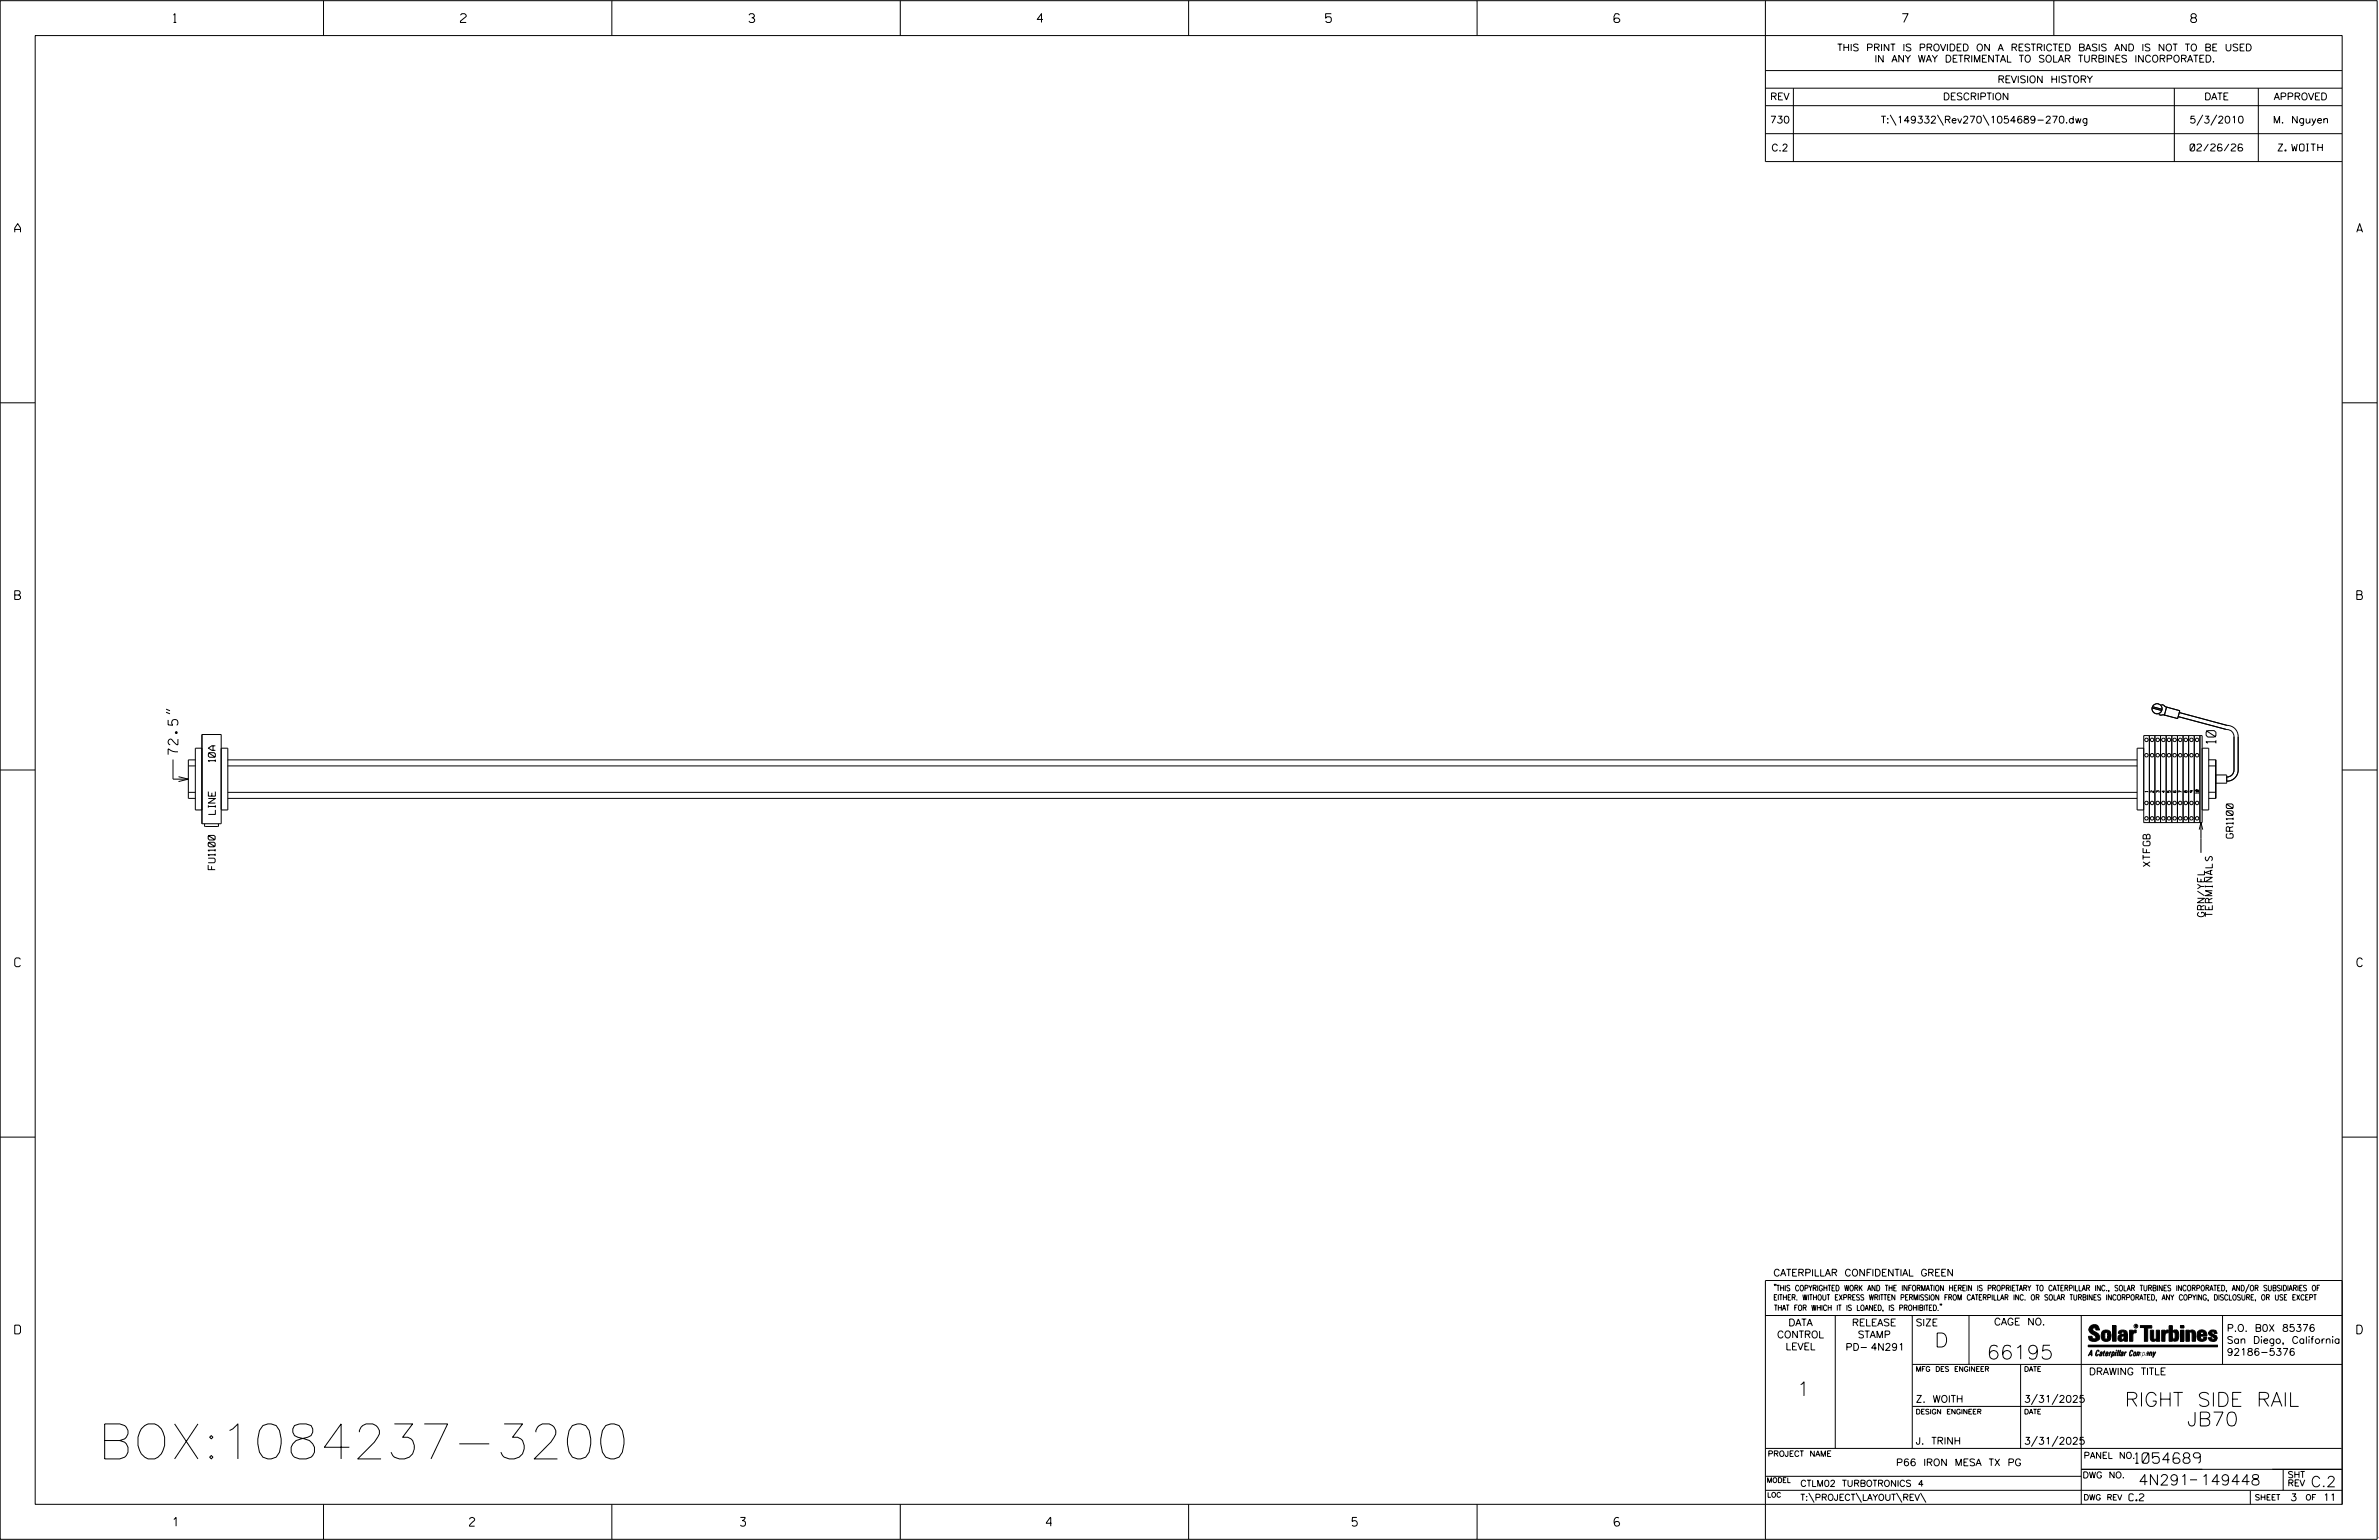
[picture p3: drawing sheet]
<svg xmlns="http://www.w3.org/2000/svg" width="864mm" height="559mm" viewBox="0 0 864 559" stroke-linecap="round" stroke-linejoin="round" font-family="sans-serif">
<defs><g id="words">
<text font-size="12.7" x="35.6" y="529.4">BOX:1084237-3200</text>
<g font-size="5.1">
<text x="702.3" y="488.8">D</text>
<text x="721.2" y="493.2">66195</text>
<text x="652.2" y="506.5">1</text>
<text x="771.3" y="510.3">RIGHT SIDE RAIL</text>
<text x="793.9" y="517.4">JB70</text>
</g>
<g font-size="3.8">
<text x="775.1" y="531">1054689</text>
<text x="776.3" y="538.9">4N291</text>
<text x="798.8" y="538.9">149448</text>
<text x="838.8" y="539.5">C.2</text>
</g>
<g font-size="3.6">
<text x="804.4" y="269.7" transform="rotate(-90 804.4 269.7)">10</text>
<text x="64.6" y="273.8" transform="rotate(-90 64.6 273.8)">72.5&quot;</text>
</g>
<g font-size="3.2">
<text x="63" y="8.2">1</text>
<text x="167.2" y="8.2">2</text>
<text x="271.8" y="8.2">3</text>
<text x="376.5" y="8.2">4</text>
<text x="481.2" y="8.2">5</text>
<text x="690.6" y="8.2">7</text>
<text x="795.3" y="8.2">8</text>
<text x="5.4" y="84.3">A</text>
<text x="855.5" y="84.3">A</text>
<text x="5.4" y="217.5">B</text>
<text x="855.6" y="217.5">B</text>
<text x="5.4" y="350.8">C</text>
<text x="855.6" y="350.8">C</text>
<text x="5.4" y="484">D</text>
<text x="855.6" y="484">D</text>
<text x="62.8" y="553.8">1</text>
<text x="170.4" y="553.8">2</text>
<text x="268.8" y="553.8">3</text>
<text x="379.8" y="553.8">4</text>
<text x="490.8" y="553.8">5</text>
<text x="585.9" y="553.8">6</text>
</g>
<g font-size="2.5">
<text x="666.9" y="18.5">THIS PRINT IS PROVIDED ON A RESTRICTED BASIS AND IS NOT TO BE USED</text>
<text x="680.5" y="22.6">IN ANY WAY DETRIMENTAL TO SOLAR TURBINES INCORPORATED.</text>
<text x="725.1" y="30">REVISION HISTORY</text>
<text x="642.6" y="36.3">REV</text>
<text x="705.3" y="36.3">DESCRIPTION</text>
<text x="800.2" y="36.3">DATE</text>
<text x="825.4" y="36.3">APPROVED</text>
<text x="642.5" y="44.7">730</text>
<text x="682.8" y="44.7">T:\149332\Rev270\1054689-270.dwg</text>
<text x="794.8" y="44.7">5/3/2010</text>
<text x="825.1" y="44.7">M. Nguyen</text>
<text x="643" y="54.8">C.2</text>
<text x="795" y="54.8">02/26/26</text>
<text x="827" y="54.8">Z. WOITH</text>
<text x="78.2" y="276.4" transform="rotate(-90 78.2 276.4)">10A</text>
<text x="78.2" y="295.5" transform="rotate(-90 78.2 295.5)">LINE</text>
<text x="810.7" y="304.1" transform="rotate(-90 810.7 304.1)">GR1100</text>
<text x="78.1" y="315.6" transform="rotate(-90 78.1 315.6)">FU1100</text>
<text x="780.5" y="314.4" transform="rotate(-90 780.5 314.4)">XTFGB</text>
<text x="800.3" y="332.6" transform="rotate(-90 800.3 332.6)">GRN/YEL</text>
<text x="803.1" y="332.6" transform="rotate(-90 803.1 332.6)">TERMINALS</text>
<text x="643.8" y="463">CATERPILLAR CONFIDENTIAL GREEN</text>
<text x="645.1" y="485.5">CONTROL</text>
<text x="649.2" y="481.1">DATA</text>
<text x="672.3" y="481.1">RELEASE</text>
<text x="674.4" y="485.5">STAMP</text>
<text x="695.4" y="481.1">SIZE</text>
<text x="723.8" y="480.8">CAGE NO.</text>
<text x="808.4" y="483.1">P.O. B0X 85376</text>
<text x="648.2" y="489.8">LEVEL</text>
<text x="669.9" y="490">PD- 4N291</text>
<text x="808.4" y="487.5">San Diego, California</text>
<text x="808.4" y="491.8">92186-5376</text>
<text x="758.3" y="498.9">DRAWING TITLE</text>
<text x="695.4" y="508.9">Z. WOITH</text>
<text x="734.8" y="508.9">3/31/2025</text>
<text x="695.4" y="524.1">J. TRINH</text>
<text x="734.8" y="524.1">3/31/2025</text>
<text x="688.3" y="531.9">P66 IRON MESA TX PG</text>
<text x="772.8" y="544.6">C.2</text>
<text x="831.4" y="544.6">3</text>
<text x="843.3" y="544.6">11</text>
</g>
<g font-size="2.3">
<text x="756.4" y="529.2">PANEL NO.</text>
<text x="653.5" y="539.4">CTLM02 TURBOTRONICS 4</text>
<text x="756" y="536.3">DWG NO.</text>
<text x="830.4" y="539.3">REV</text>
<text x="830.4" y="536.2">SHT</text>
<text x="653.5" y="544.5">T:\PROJECT\LAYOUT\REV\</text>
</g>
<g font-size="2">
<text x="643.8" y="468.4">&quot;THIS COPYRIGHTED WORK AND THE INFORMATION HEREIN IS PROPRIETARY TO CATERPILLAR INC., SOLAR TURBINES INCORPORATED, AND/OR SUBSIDIARIES OF</text>
<text x="643.8" y="471.8">EITHER. WITHOUT EXPRESS WRITTEN PERMISSION FROM CATERPILLAR INC. OR SOLAR TURBINES INCORPORATED, ANY COPYING, DISCLOSURE, OR USE EXCEPT</text>
<text x="644" y="475.6">THAT FOR WHICH IT IS LOANED, IS PROHIBITED.&quot;</text>
<text x="641.7" y="528.5">PROJECT NAME</text>
<text x="756.3" y="544.3">DWG REV</text>
<text x="818.5" y="544.3">SHEET</text>
<text x="836.9" y="544.3">OF</text>
</g>
<g font-size="1.8">
<text x="695.4" y="497.6">MFG DES ENGINEER</text>
<text x="734.8" y="497.6">DATE</text>
<text x="695.4" y="513.1">DESIGN ENGINEER</text>
<text x="734.8" y="513.1">DATE</text>
<text x="641.3" y="538">MODEL</text>
<text x="641.5" y="543.3">LOC</text>
</g>
<g font-size="1">
<text x="779.7" y="287.4" transform="rotate(-90 779.7 287.4)">1</text>
<text x="781.7" y="287.6" transform="rotate(-90 781.7 287.6)">2</text>
<text x="783.8" y="287.6" transform="rotate(-90 783.8 287.6)">3</text>
<text x="785.8" y="287.6" transform="rotate(-90 785.8 287.6)">4</text>
<text x="787.9" y="287.6" transform="rotate(-90 787.9 287.6)">5</text>
<text x="791.9" y="287.6" transform="rotate(-90 791.9 287.6)">7</text>
<text x="794" y="287.6" transform="rotate(-90 794 287.6)">8</text>
<text x="796" y="287.6" transform="rotate(-90 796 287.6)">9</text>
<text x="798.1" y="287.9" transform="rotate(-90 798.1 287.9)">10</text>
</g>
<text font-size=".9" x="775.1" y="481.7">R</text>
</g></defs>
<g fill="none" stroke="#000" stroke-width=".36">
<path d="M.1 .2h862.8v558.4h-862.8zM12.8 12.9h837.4v533h-837.4zM117.4 .2v12.7M222.1 .2v12.7M326.8 .2v12.7M431.5 .2v12.7M536.2 .2v12.7M587.9 5.5l-.5-.5h-1l-.5 1v1.7l.5 .4h1l.6-.4v-.6l-.6-.5h-1l-.5 .5M640.9 .2v58.4h209.3M745.6 .2v12.7M640.9 25.6h209.3M640.9 32h209.3"/>
<path d="M640.9 38.3h209.3M651 32v26.6M789.3 32v26.6M819.8 32v26.6M640.9 48.5h209.3M686.2 41.7l2.1 3.8M703.3 41.7l2.2 3.8M719.9 41.7l2.1 3.8M799.6 41.7l-2.1 3.8M804.7 41.7l-2.2 3.8M.1 146.2h12.7M850.2 146.2h12.7"/>
<path d="M60.3 258.4l1.4 .6M60.3 257.3l1.4 .6M781.3 256.9l3.4 .9M781.4 256.4l3.5 1M783.7 259.3l2.2 .2M784.6 255.7l2.1 .9M786.5 256.6l4.8 1.3-.8 2.8-4.8-1.2zM791.1 258.6l17.3 4.6a4 4 0 0 1 4.1 4.1v12.1a4.1 4.1 0 0 1-4.2 4.1M.1 279.4h12.7M62.8 275.6v7.1h5.6M68.4 277.9h2.5M70.9 275.7h-2.5v14h2.5"/>
<path d="M73.3 271.5h-2.4v22.4h2.4M73.3 266.5h7v32.4h-7zM80.3 271.5h2.4v22.4h-2.4M82.7 277.9h693.1M82.7 275.7h693.1M778.2 266.9h21.2v31.6h-21.2zM778.2 271.5h-2.4v22.4h2.4M780.2 266.9v31.6M782.2 266.9v31.6M784.3 266.9v31.6M786.3 266.9v31.6M788.4 266.9v31.6"/>
<path d="M790.4 266.9v31.6M790.7 260l17.3 4.7a2.69 2.69 0 0 1 3 2.6v12.1a2.53 2.53 0 0 1-2.7 2.5M792.5 266.9v31.6M794.5 266.9v31.6M796.5 266.9v31.6M798.6 266.9v31.6M799.4 271.5h2.4v22.4h-2.4M801.8 277.9h2.5M801.8 275.7h2.5v14h-2.5M850.2 279.4h12.7M64.8 281.8l3.6 .9-3.6 .9M68.4 287.5h2.5"/>
<path d="M74.3 298.9l.2 1h4.6l.2-1M82.7 287.5h693.1M82.7 289.7h693.1M789.1 286.9l-.2 .5 .3 .2h.5l.2-.5h-.5l.2 .5M799 298.5v11M801.8 287.5h2.5M804.3 281.2h4v3h-4M798.3 301l.7-2.5 .6 2.5M.1 412.6h12.7M850.2 412.6h12.7M640.9 477.3h209.3M644.2 466.1l-.1 .4"/>
<path d="M644.7 466.1l-.2 .4M666.2 477.3v48.3M694.2 477.3v48.3M704.4 473.3l-.1 .4M704.8 473.3l-.1 .4M714.8 477.3v17.8M755.5 477.3v68.6M806.8 477.3v17.8M816.5 466l-1.4 3.1M850.2 464.6h-209.3v94M850.2 464.8v81.1M694.2 495.1h156"/>
<path d="M733.5 495.1v30.5M758.6 481.4a2.02 2.02 0 0 1 3.1-.1l.5 1.3h-1.3l-.2-.6-.4-.2-.6 .1-.1 .4 .4 .7a2.46 2.46 0 0 1 2.2 2.9 2.83 2.83 0 0 1-3.8 .3l-.3-1.3h1.3l.2 .7 .6 .3 .5-.2 .2-.5-.4-.6-1.9-1.2-.4-.9zM759.2 491.3h-.7l.7-1.2v1.9h.2l-.1-2.1-1.3 2.1 .5-.5h.7M761.3 490l.3-.2 .4 .3-.1 .3-.3-.4-.4 .3-.3 1.6h.4l.4-.5-.3 .6-.4 .1-.3-.4zM762.6 490.6l.5-.1-.1 1.4h-.9a.74 .74 0 0 1 .9-.8l-.3 .7-.5 .1 .2-.5 .6-.2v-.5l-.7 .2zM763 483.2a2.17 2.17 0 0 1 3.1 0l.3 1.4-.3 1.5a2.17 2.17 0 0 1-3.1 0l-.3-1.5zM763.6 490.5l.4-.4 .2 .6h-.3l-.3 .9 .2 .4-.3-.1zM764.1 483.7l.5-.4 .4 .3v2.2l-.4 .2-.5-.2zM764.6 491.1l.6 .2v-.7l-.4-.1-.4 .6-.1 .8h.6M764.6 491.1l-.1 .8h.4M764.6 482.6v.8M764.8 490.7l.4 .1v.3h-.6z"/>
<path d="M765 491.5l-.1 .4zM766 490.5l-.5 1.5zM766 490.8l.4-.3-.4 .4M766.9 481h1.3v5.7h-1.3zM767 490.8l.5 .1-.3 .8-.4 .2zM767.3 490.5h-.5l-.5 2M767.3 490.5a.8 .8 0 0 1 .2 1 .8 .8 0 0 1-.9 .4l-.1 .6M767.3 490.5l-.1 .2M768.1 490.5l-.4 1.5zM768.2 489.9h.3l-.1 .2h-.2zM769 489.9l-.5 2.1zM769.7 489.9l-.6 2.1z"/>
<path d="M770.1 491.4l.5-.3-.5 .8zM770.4 491.9h.1M770.6 491.1l.1-.4-.7 .2 .1-.3 .6-.1 .2 .3-.5 1.1M770.6 491.1a.74 .74 0 0 0-.8 .8h.6M771 484.8h-.7l-.3 .6 .4 .7 .5-.3 .1-2.4h-.8l-.1 .4h-1.2a1.71 1.71 0 0 1 1.8-1.3 1.71 1.71 0 0 1 1.6 1.4v2.8h-1.1l-.1-.6M771 484.2l-1.5 .1a1.41 1.41 0 0 0 0 2.4l.5 .1 1.1-.7M771.2 486.1h-.1M771.4 490.5l.1 .3 .4-.3-.9 1.5zM771.5 490.8h.1M773 482.7h1.2v.5l.5-.5 .7-.1v1h-.6l-.5 .4-.1 2.7h-1.2zM773.3 490.3l.6-.4 .4 .2-.1 .4-.3-.4a1.28 1.28 0 0 0-.5 1.8l.6-.4-.1 .4-.8 .1zM774.7 490.8l.5-.3a.88 .88 0 0 1 .2 .9 .88 .88 0 0 1-.7 .7l-.2-.2z"/>
<path d="M774.8 490.9h.5l-.3 1h-.3l-.2-.2zM775.2 490.5l-.1 .2M776.8 481h4.3v.9h-1.5v4.8h-1.3M776.8 490.6l-.8 .2v-.3l-.4 1.5 .8-1.3v1.3l.3-1.2M779.3 491.1h.4M779.6 490.5h.3l-.3 1.4M779.6 490.7h.2l-.1 .4M779.7 491.1l-.1 .4M779.7 491.1l-.4 .2M780.1 492l.4-1.5 .1 .3 .3-.3 .3 .2-.3 1.3v-1.3l-.7 1.3M780.6 482.7h1.2v2.7l.1 .4 .4 .3 .4-.7v-2.7h1.2l.1 4h-1.3v-.5l-1.1 .6-.7-.3-.3-.7zM781.6 492.5l1-2-.8 1.3-.2-1.3-.2 2"/>
<path d="M784.7 482.7h1.2v.5l.5-.5 .7-.1v1h-.5l-.6 .4-.1 2.7h-1.2zM787.4 481h1.2v2a1.4 1.4 0 0 1 2.2 .2l.1 1.4-.4 1.9-1.5 .1-.4-.5v-1l.5 .9 .5-.3v-2.1l-.5-.4-.5 .7v2.8h-1.2zM791.5 482.7h1.3v4h-1.3zM791.5 481h1.3v.9h-1.3zM793.5 482.7h1.3v.4l.7-.5 1.1 .2 .4 .6v3.3h-1.2l-.3-3.4-.7 .2v3.2h-1.3zM794.8 483.1h.1M797.7 483.2a1.92 1.92 0 0 1 2.4-.5 1.92 1.92 0 0 1 1 2.1h-2.3v.8l.6 .5 .5-.3v-.5h1.2a1.83 1.83 0 0 1-2.1 1.4 1.83 1.83 0 0 1-1.5-2.1zM798.8 484.2v.6M799.1 483.4h.6l.2 .8h-1.1zM804.6 482.9a1.84 1.84 0 0 0-2.9 .8 3.3 3.3 0 0 0 2.2 1.9l-.5 .5-.4-.3-.1-.4h-1.2l.1 .6a1.92 1.92 0 0 0 2.9 .4M804.9 483.8h-1.2l-.2-.6-.5 .1-.1 .3 .1 .3 1.8 .9M805.1 488.1h-47.1v.6h47.1"/>
<path d="M694.2 510.3h61.3M739.6 505.8l-2.2 3.9M747.1 505.8l-2.2 3.9M640.9 525.6h209.2M640.9 535.7h114.6M739.6 521.1l-2.2 3.8M747.1 521.1l-2.2 3.8M755.5 533.2h94.7M795 537h2.6M828.8 533.2v7.6M117.4 545.9v12.7M222.1 545.9v12.7"/>
<path d="M326.8 545.9v12.7M431.5 545.9v12.7M536.2 545.9v12.7M640.9 540.8h209.3M656.6 541.7l2 3.5M673.8 541.7l1.9 3.5M688.4 541.7l2 3.5M697.2 541.7l1.9 3.5M816.9 541v4.9M863.5 558h.1"/>
<circle cx="783" cy="257.2" r="1.83"/>
<circle cx="779.2" cy="268.5" r=".63"/>
<circle cx="779.2" cy="274" r=".63"/>
<circle cx="781.2" cy="274" r=".64"/>
<circle cx="781.2" cy="268.5" r=".64"/>
<circle cx="783.3" cy="274" r=".64"/>
<circle cx="783.3" cy="268.5" r=".64"/>
<circle cx="785.3" cy="268.5" r=".64"/>
<circle cx="785.3" cy="274" r=".64"/>
<circle cx="787.4" cy="268.5" r=".64"/>
<circle cx="787.4" cy="274" r=".64"/>
<circle cx="789.4" cy="268.5" r=".64"/>
<circle cx="789.4" cy="274" r=".64"/>
<circle cx="791.4" cy="268.5" r=".63"/>
<circle cx="791.4" cy="274" r=".63"/>
<circle cx="793.5" cy="274" r=".64"/>
<circle cx="793.5" cy="268.5" r=".64"/>
<circle cx="795.5" cy="274" r=".64"/>
<circle cx="795.5" cy="268.5" r=".64"/>
<circle cx="797.6" cy="268.5" r=".64"/>
<circle cx="797.6" cy="274" r=".64"/>
<circle cx="779.2" cy="296.9" r=".63"/>
<circle cx="779.2" cy="291.4" r=".63"/>
<circle cx="781.2" cy="296.9" r=".64"/>
<circle cx="781.2" cy="291.4" r=".64"/>
<circle cx="783.3" cy="291.4" r=".64"/>
<circle cx="783.3" cy="296.9" r=".64"/>
<circle cx="785.3" cy="291.4" r=".64"/>
<circle cx="785.3" cy="296.9" r=".64"/>
<circle cx="787.4" cy="291.4" r=".64"/>
<circle cx="787.4" cy="296.9" r=".64"/>
<circle cx="789.4" cy="296.9" r=".64"/>
<circle cx="789.4" cy="291.4" r=".64"/>
<circle cx="791.4" cy="291.4" r=".63"/>
<circle cx="791.4" cy="296.9" r=".63"/>
<circle cx="793.5" cy="291.4" r=".64"/>
<circle cx="793.5" cy="296.9" r=".64"/>
<circle cx="795.5" cy="291.4" r=".64"/>
<circle cx="795.5" cy="296.9" r=".64"/>
<circle cx="797.6" cy="291.4" r=".64"/>
<circle cx="797.6" cy="296.9" r=".64"/>
<circle cx="775.4" cy="481.2" r=".69"/>
</g>
<g fill="#000">
<path d="M768.1 490.5l-.4 1.5zM768.2 489.9h.3l-.1 .2h-.2zM769 489.9l-.5 2.1zM769.7 489.9l-.6 2.1zM791.5 481h1.3v.9h-1.3zM791.5 482.7h1.3v4h-1.3zM758 488.1h47.1v.6h-47.1z"/>
<path d="M759.2 489.9l-1.2 2.1 .5-.5h.7v.5h.2zM759.2 490.1v1.2h-.7z" fill-rule="evenodd"/>
<path d="M758.6 481.4a2.02 2.02 0 0 1 3.1-.1l.5 1.3h-1.3l-.2-.6-.4-.2-.6 .1-.1 .4 .4 .7a2.46 2.46 0 0 1 2.2 2.9 2.83 2.83 0 0 1-3.8 .3l-.3-1.3h1.3l.2 .7 .6 .3 .5-.2 .2-.5-.4-.6-1.9-1.2-.4-.9z" fill-rule="evenodd"/>
<path d="M761.3 490l.3-.2 .4 .3-.1 .3-.3-.4-.4 .3-.3 1.6h.4l.4-.5-.3 .6-.4 .1-.3-.4z" fill-rule="evenodd"/>
<path d="M762.6 490.6l.5-.1-.1 1.4h-.9a.74 .74 0 0 1 .9-.8l-.6 .3-.2 .5 .5-.1 .3-.6v-.5l-.7 .2z" fill-rule="evenodd"/>
<path d="M763.6 490.5l.4-.4 .2 .6h-.3l-.3 .9 .2 .4-.3-.1z" fill-rule="evenodd"/>
<path d="M764.8 490.5l.5 .3-.1 .5h-.6l.6-.2v-.3l-.4-.1-.3 1.2h.4l.3-.4-.6 .6-.3-.2v-.4z" fill-rule="evenodd"/>
<path d="M763 483.2a2.17 2.17 0 0 1 3.1 0l.3 1.4-.3 1.5a2.17 2.17 0 0 1-3.1 0l-.3-1.5zM764.1 483.7v2.1l.5 .2 .4-.2v-2.2l-.4-.3z" fill-rule="evenodd"/>
<path d="M766 490.5v.3l.4-.1-.4 .2-.5 1.1z" fill-rule="evenodd"/>
<path d="M766.8 490.5l-.5 2 .3-.6a.71 .71 0 0 0 .9-.5 .71 .71 0 0 0-.4-.9zM767 490.8l.5 .1-.3 .8-.4 .2z" fill-rule="evenodd"/>
<path d="M766.9 481h1.3v5.7h-1.3z" fill-rule="evenodd"/>
<path d="M770.1 490.6l.6-.1 .2 .3-.4 1.2-.5 .1-.2-.5 .3-.5h.5l-.7 .5v.3l.4-.1 .4-.9-.5-.2-.2 .2z" fill-rule="evenodd"/>
<path d="M769.4 482.8l-.5 1h1.2l.1-.4h.8v.8l-1.5 .1a1.41 1.41 0 0 0 0 2.4l.5 .1 1.1-.7 .1 .6h1.1v-2.8a1.79 1.79 0 0 0-2.4-1.2zM770.3 484.8h.7l-.1 1-.5 .3-.4-.7z" fill-rule="evenodd"/>
<path d="M771.4 490.5l.1 .3 .4-.3-.9 1.5z" fill-rule="evenodd"/>
<path d="M773 482.7h1.2v.5l.5-.5 .7-.1v1h-.6l-.5 .4-.1 2.7h-1.2z" fill-rule="evenodd"/>
<path d="M773.3 490.3l.6-.4 .4 .2-.1 .4-.3-.4a1.28 1.28 0 0 0-.5 1.8l.6-.4-.3 .5h-.6z" fill-rule="evenodd"/>
<path d="M774.7 490.8l-.2 1.1h.7a.96 .96 0 0 0 0-1.4zM774.8 490.9h.5l-.1 .6-.5 .4-.2-.2z" fill-rule="evenodd"/>
<path d="M776 490.5v.3l.4-.3 .2 .3 .7-.2-.3 1.4v-1.3l-.6 1.3v-1.3l-.8 1.3z" fill-rule="evenodd"/>
<path d="M776.8 481h4.3v.9h-1.5v4.8h-1.3v-4.8h-1.5z" fill-rule="evenodd"/>
<path d="M777.9 490.5l-.5 2 .3-.6a.71 .71 0 0 0 .9-.5 .71 .71 0 0 0-.4-.9zM778.1 490.8l.3-.1 .1 .4-.5 .8-.2-.5z" fill-rule="evenodd"/>
<path d="M779.3 490.6l.6-.1-.3 1.5-.7-.1a.67 .67 0 0 1 .8-.8l-.6 .3-.1 .5 .4-.1 .4-.9-.4-.2-.3 .2z" fill-rule="evenodd"/>
<path d="M780.5 490.5l.1 .3 .3-.3 .3 .2-.3 1.3v-1.3l-.8 1.3z" fill-rule="evenodd"/>
<path d="M780.6 482.7h1.2v2.7l.1 .4 .4 .3 .4-.7v-2.7h1.2l.1 4h-1.3v-.5l-1.1 .6-.7-.3-.3-.7z" fill-rule="evenodd"/>
<path d="M781.6 490.5l.2 1.3 .8-1.3-1.2 2z" fill-rule="evenodd"/>
<path d="M784.7 482.7h1.2v.5l.5-.5 .7-.1v1h-.5l-.6 .4-.1 2.7h-1.2z" fill-rule="evenodd"/>
<path d="M787.4 481h1.2v2a1.4 1.4 0 0 1 2.2 .2l.1 1.4-.4 1.9-1.5 .1-.4-.5v-1l.5 .9 .5-.3v-2.1l-.5-.4-.5 .7v2.8h-1.2z" fill-rule="evenodd"/>
<path d="M793.5 482.7h1.3v.4a1.29 1.29 0 0 1 2.2 .3v3.3h-1.2l-.3-3.4-.7 .2v3.2h-1.3z" fill-rule="evenodd"/>
<path d="M797.7 483.2a1.92 1.92 0 0 1 2.4-.5 1.92 1.92 0 0 1 1 2.1h-2.3v.8l.6 .5 .5-.3v-.5h1.2a1.83 1.83 0 0 1-2.1 1.4 1.83 1.83 0 0 1-1.5-2.1zM799.1 483.4l-.3 .8h1.1l-.2-.8z" fill-rule="evenodd"/>
<path d="M801.9 483.2a1.94 1.94 0 0 1 3 .1v.5h-1.2l-.2-.6-.5 .1-.1 .3 .1 .3 1.8 .9a1.2 1.2 0 0 1 .1 1.3 1.2 1.2 0 0 1-1.2 .7l-1.6-.4-.4-1h1.2l.1 .4 .4 .3 .5-.5a3.3 3.3 0 0 1-2.2-1.9z" fill-rule="evenodd"/>
<circle cx="761.4" cy="492" r=".07"/>
<circle cx="762.2" cy="485.1" r=".07"/>
<circle cx="769.3" cy="492" r=".07"/>
<circle cx="773.1" cy="486.7" r=".07"/>
<circle cx="791.5" cy="486.7" r=".07"/>
<circle cx="791.5" cy="481" r=".07"/>
<circle cx="794.8" cy="486.7" r=".07"/>
</g>
<use href="#words"/>
</svg>
